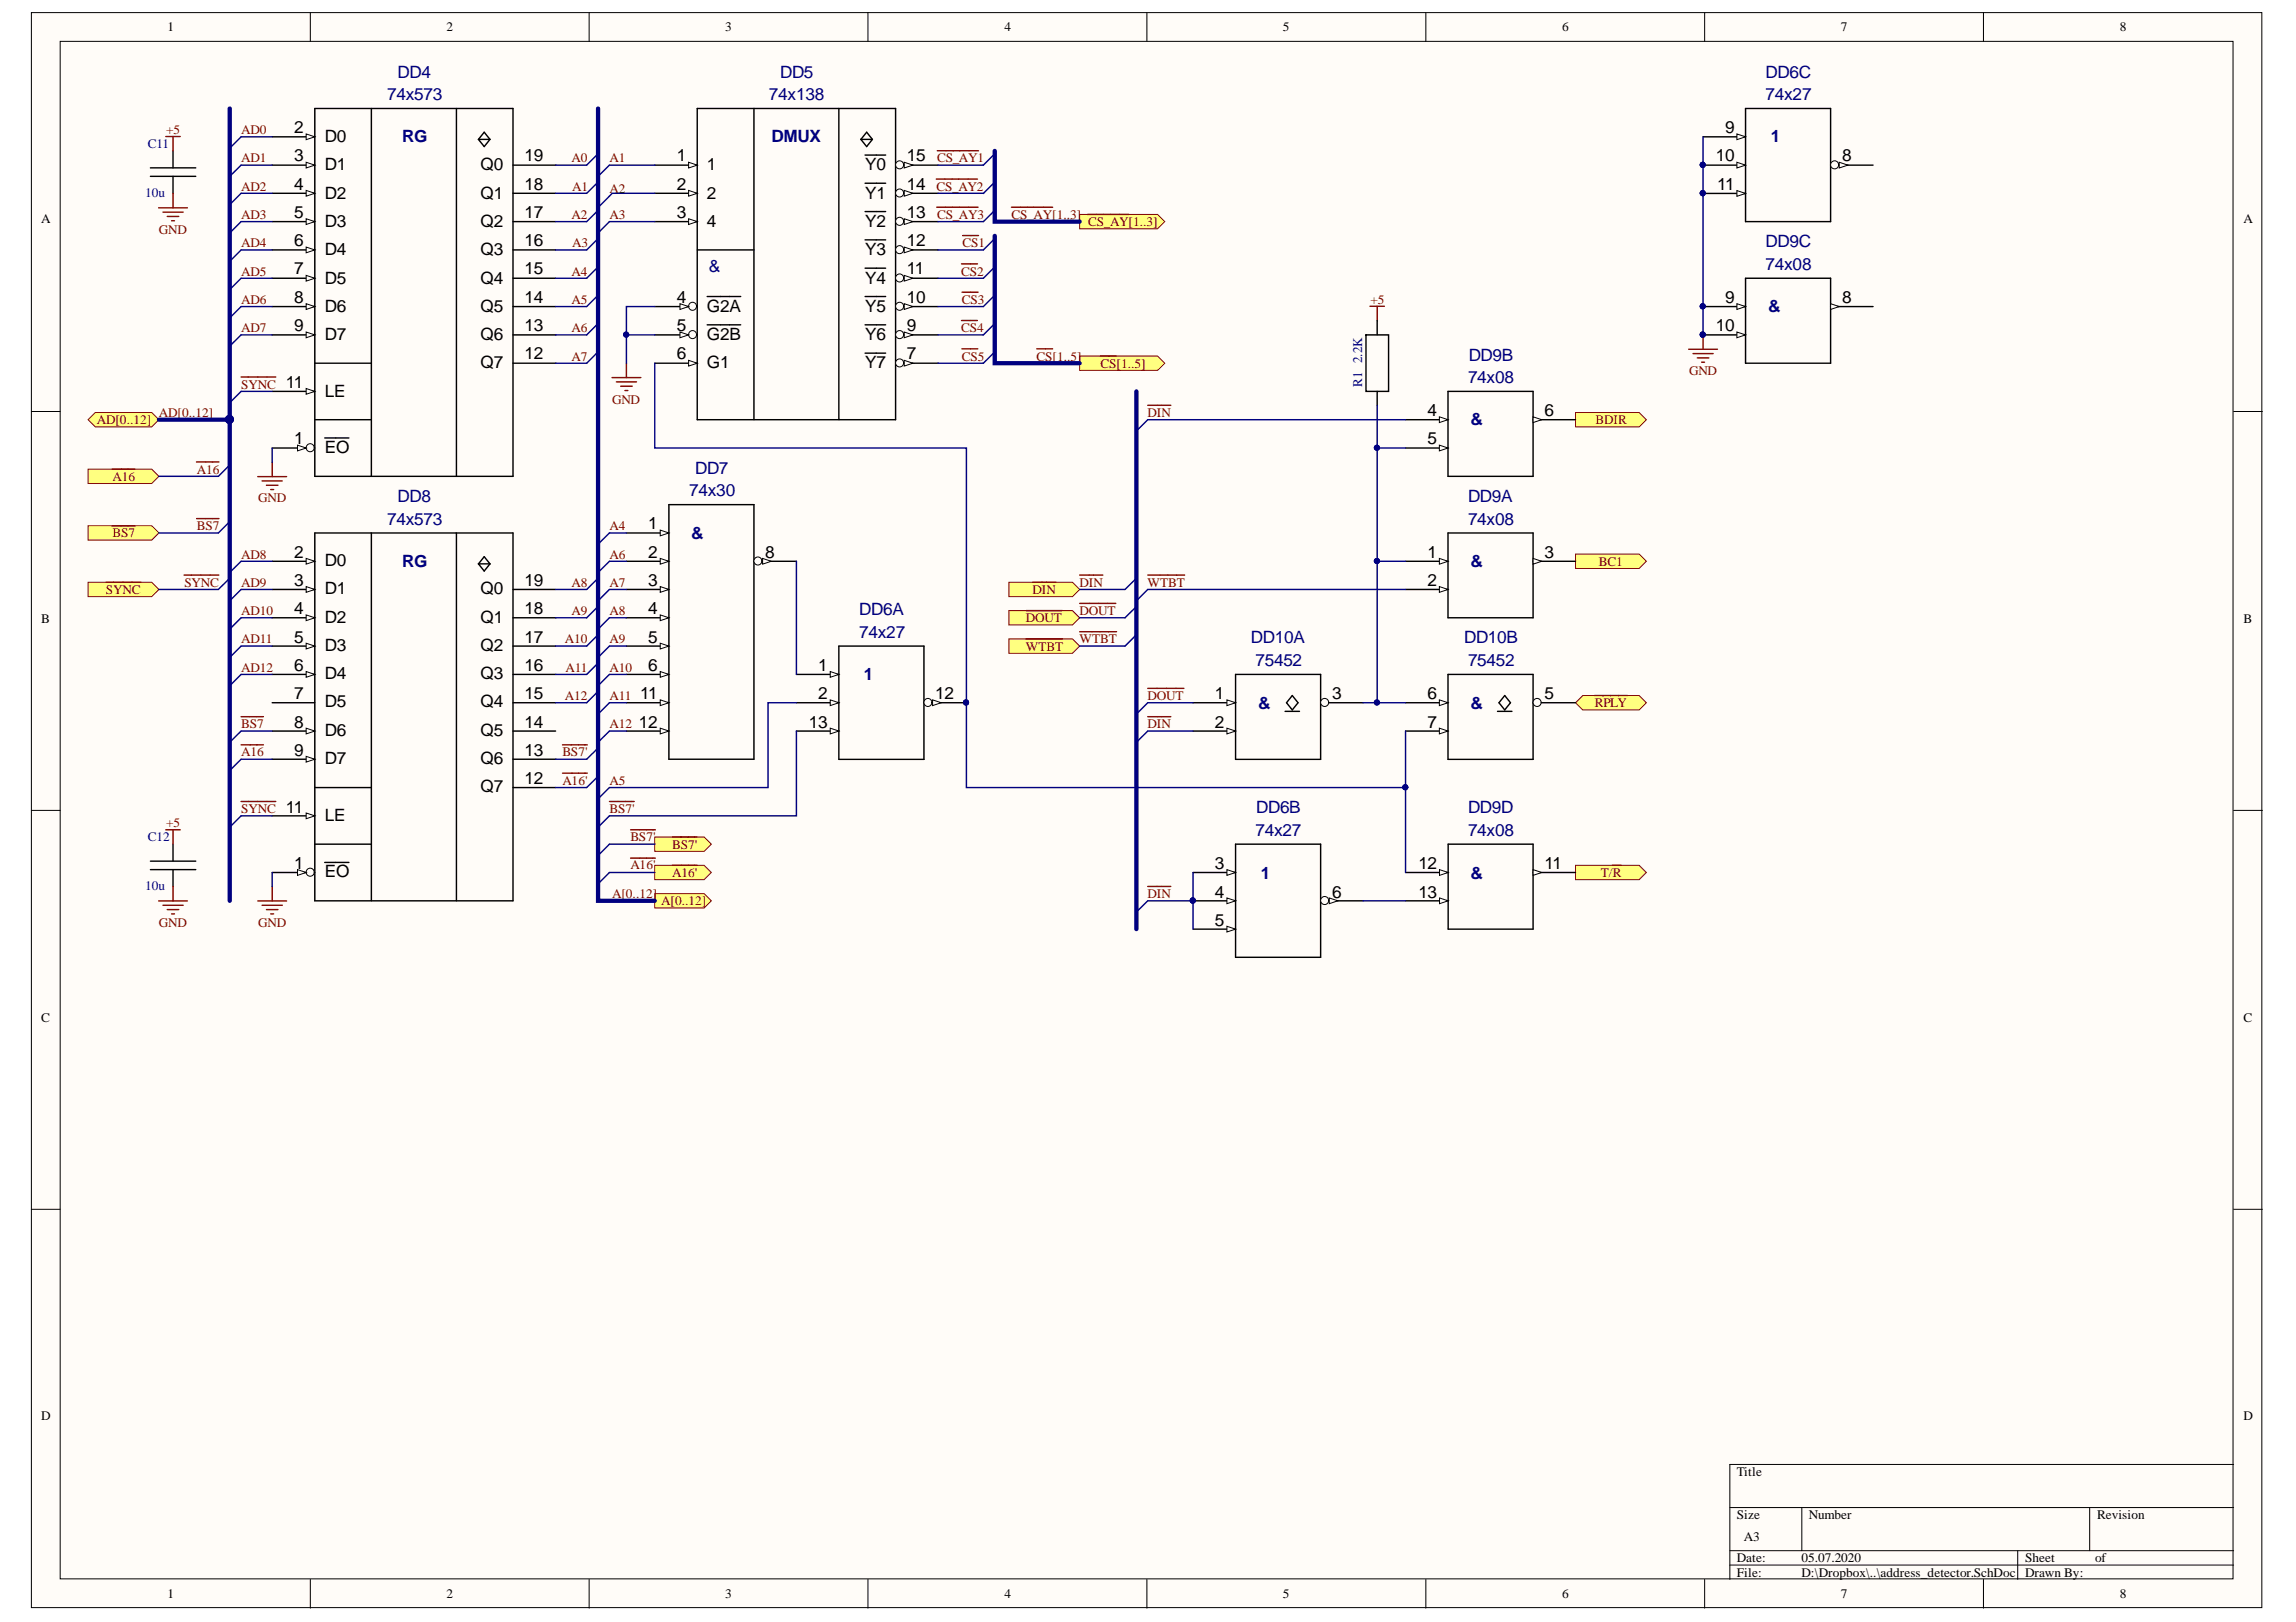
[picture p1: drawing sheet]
<svg xmlns="http://www.w3.org/2000/svg" width="297mm" height="210mm" viewBox="0 0 297 210" stroke-linecap="round" stroke-linejoin="round" font-family="sans-serif">
<defs><g id="words">
<g font-size="2.2" fill="#000080">
<text x="51.4" y="10.1">DD4</text>
<text x="100.9" y="10.1">DD5</text>
<text x="228.4" y="10.1">DD6C</text>
<text x="50.1" y="12.9">74x573</text>
<text x="99.5" y="12.9">74x138</text>
<text x="228.4" y="12.9">74x27</text>
<text x="52" y="18.4">RG</text>
<text x="99.8" y="18.4">DMUX</text>
<text x="229.1" y="18.4">1</text>
<text x="91.7" y="35.2">&amp;</text>
<text x="228.4" y="32">DD9C</text>
<text x="228.4" y="34.9">74x08</text>
<text x="228.8" y="40.4">&amp;</text>
<text x="190" y="46.7">DD9B</text>
<text x="189.9" y="49.5">74x08</text>
<text x="190.3" y="55">&amp;</text>
<text x="51.4" y="64.9">DD8</text>
<text x="89.2" y="64.3">74x30</text>
<text x="89.9" y="61.3">DD7</text>
<text x="189.9" y="64.9">DD9A</text>
<text x="50.1" y="67.9">74x573</text>
<text x="89.4" y="69.7">&amp;</text>
<text x="189.9" y="67.9">74x08</text>
<text x="52" y="73.4">RG</text>
<text x="190.3" y="73.4">&amp;</text>
<text x="111.2" y="79.6">DD6A</text>
<text x="111.2" y="82.5">74x27</text>
<text x="161.8" y="83.3">DD10A</text>
<text x="189.4" y="83.3">DD10B</text>
<text x="111.8" y="88">1</text>
<text x="162.4" y="86.2">75452</text>
<text x="189.9" y="86.2">75452</text>
<text x="162.8" y="91.7">&amp;</text>
<text x="190.3" y="91.7">&amp;</text>
<text x="162.5" y="105.2">DD6B</text>
<text x="189.9" y="105.2">DD9D</text>
<text x="162.4" y="108.2">74x27</text>
<text x="163.1" y="113.7">1</text>
<text x="189.9" y="108.2">74x08</text>
<text x="190.3" y="113.7">&amp;</text>
</g>
<g font-size="2.2">
<text x="38.1" y="17.3">2</text>
<text x="223.2" y="17.3">9</text>
<text x="38.1" y="20.9">3</text>
<text x="42" y="22">D1</text>
<text x="42" y="18.4">D0</text>
<text x="62.2" y="22">Q0</text>
<text x="67.8" y="20.9">19</text>
<text x="87.6" y="20.9">1</text>
<text x="91.5" y="22">1</text>
<text x="111.9" y="22">Y0</text>
<text x="117.3" y="20.9">15</text>
<text x="222" y="20.9">10</text>
<text x="238.3" y="20.9">8</text>
<text x="38.1" y="28.2">5</text>
<text x="38.1" y="24.6">4</text>
<text x="42" y="29.3">D3</text>
<text x="42" y="25.7">D2</text>
<text x="62.2" y="25.7">Q1</text>
<text x="62.2" y="29.3">Q2</text>
<text x="67.8" y="24.6">18</text>
<text x="67.8" y="28.2">17</text>
<text x="87.6" y="28.2">3</text>
<text x="87.6" y="24.6">2</text>
<text x="91.5" y="29.3">4</text>
<text x="91.5" y="25.7">2</text>
<text x="111.9" y="25.7">Y1</text>
<text x="111.9" y="29.3">Y2</text>
<text x="117.3" y="24.6">14</text>
<text x="117.3" y="28.2">13</text>
<text x="222.2" y="24.6">11</text>
<text x="38.1" y="35.5">7</text>
<text x="38.1" y="31.9">6</text>
<text x="42" y="33">D4</text>
<text x="62.2" y="33">Q3</text>
<text x="67.8" y="31.9">16</text>
<text x="67.8" y="35.5">15</text>
<text x="111.9" y="33">Y3</text>
<text x="117.3" y="31.9">12</text>
<text x="117.3" y="35.5">11</text>
<text x="38.1" y="39.2">8</text>
<text x="42" y="40.3">D6</text>
<text x="42" y="36.7">D5</text>
<text x="62.2" y="36.7">Q4</text>
<text x="62.2" y="40.3">Q5</text>
<text x="67.8" y="39.2">14</text>
<text x="87.6" y="39.2">4</text>
<text x="91.5" y="40.3">G2A</text>
<text x="111.9" y="36.7">Y4</text>
<text x="111.9" y="40.3">Y5</text>
<text x="117.3" y="39.2">10</text>
<text x="223.2" y="39.2">9</text>
<text x="238.3" y="39.2">8</text>
<text x="38.1" y="42.9">9</text>
<text x="42" y="44">D7</text>
<text x="62.2" y="44">Q6</text>
<text x="62.2" y="47.7">Q7</text>
<text x="67.8" y="42.9">13</text>
<text x="67.8" y="46.5">12</text>
<text x="87.6" y="42.9">5</text>
<text x="87.6" y="46.5">6</text>
<text x="91.5" y="44">G2B</text>
<text x="91.5" y="47.7">G1</text>
<text x="111.9" y="44">Y6</text>
<text x="111.9" y="47.7">Y7</text>
<text x="117.3" y="42.9">9</text>
<text x="117.3" y="46.5">7</text>
<text x="222" y="42.9">10</text>
<text x="37" y="50.2">11</text>
<text x="42" y="51.3">LE</text>
<text x="184.7" y="53.9">4</text>
<text x="199.8" y="53.9">6</text>
<text x="38.1" y="57.5">1</text>
<text x="42" y="58.7">EO</text>
<text x="184.7" y="57.5">5</text>
<text x="83.8" y="68.5">1</text>
<text x="38.1" y="75.8">3</text>
<text x="38.1" y="72.2">2</text>
<text x="42" y="76.9">D1</text>
<text x="42" y="73.3">D0</text>
<text x="62.2" y="76.9">Q0</text>
<text x="67.8" y="75.8">19</text>
<text x="83.8" y="75.8">3</text>
<text x="83.8" y="72.2">2</text>
<text x="99" y="72.2">8</text>
<text x="184.7" y="75.8">2</text>
<text x="184.7" y="72.2">1</text>
<text x="199.8" y="72.2">3</text>
<text x="38.1" y="83.2">5</text>
<text x="38.1" y="79.5">4</text>
<text x="42" y="80.6">D2</text>
<text x="62.2" y="80.6">Q1</text>
<text x="67.8" y="79.5">18</text>
<text x="67.8" y="83.2">17</text>
<text x="83.8" y="79.5">4</text>
<text x="83.8" y="83.2">5</text>
<text x="38.1" y="86.8">6</text>
<text x="42" y="87.9">D4</text>
<text x="42" y="84.3">D3</text>
<text x="62.2" y="84.3">Q2</text>
<text x="62.2" y="87.9">Q3</text>
<text x="67.8" y="86.8">16</text>
<text x="83.8" y="86.8">6</text>
<text x="105.8" y="86.8">1</text>
<text x="38.1" y="94.2">8</text>
<text x="38.1" y="90.5">7</text>
<text x="42" y="95.3">D6</text>
<text x="42" y="91.6">D5</text>
<text x="62.2" y="91.6">Q4</text>
<text x="62.2" y="95.3">Q5</text>
<text x="67.8" y="90.5">15</text>
<text x="67.8" y="94.2">14</text>
<text x="82.7" y="94.2">12</text>
<text x="82.8" y="90.5">11</text>
<text x="104.6" y="94.2">13</text>
<text x="105.8" y="90.5">2</text>
<text x="121" y="90.5">12</text>
<text x="157.2" y="94.2">2</text>
<text x="157.2" y="90.5">1</text>
<text x="172.3" y="90.5">3</text>
<text x="184.7" y="94.2">7</text>
<text x="184.7" y="90.5">6</text>
<text x="199.8" y="90.5">5</text>
<text x="38.1" y="97.8">9</text>
<text x="42" y="98.9">D7</text>
<text x="62.2" y="98.9">Q6</text>
<text x="67.8" y="97.8">13</text>
<text x="67.8" y="101.4">12</text>
<text x="37" y="105.2">11</text>
<text x="42" y="106.3">LE</text>
<text x="62.2" y="102.5">Q7</text>
<text x="38.1" y="112.4">1</text>
<text x="42" y="113.5">EO</text>
<text x="157.2" y="112.4">3</text>
<text x="183.5" y="112.4">12</text>
<text x="199.8" y="112.4">11</text>
<text x="157.2" y="116.2">4</text>
<text x="157.2" y="119.8">5</text>
<text x="172.3" y="116.2">6</text>
<text x="183.5" y="116.2">13</text>
</g>
<g font-size="1.7">
<text x="21.7" y="4.1">1</text>
<text x="57.8" y="4.1">2</text>
<text x="93.8" y="4.1">3</text>
<text x="129.9" y="4.1">4</text>
<text x="166" y="4.1">5</text>
<text x="202.1" y="4.1">6</text>
<text x="238.1" y="4.1">7</text>
<text x="274.3" y="4.1">8</text>
<text x="5.3" y="28.9">A</text>
<text x="290.3" y="28.9">A</text>
<text x="5.3" y="80.6">B</text>
<text x="290.3" y="80.6">B</text>
<text x="5.3" y="132.2">C</text>
<text x="290.3" y="132.2">C</text>
<text x="5.3" y="183.8">D</text>
<text x="290.3" y="183.8">D</text>
<text x="224.7" y="191">Title</text>
<text x="224.7" y="196.6">Size</text>
<text x="234" y="196.6">Number</text>
<text x="271.3" y="196.6">Revision</text>
<text x="224.7" y="202.2">Date:</text>
<text x="225.6" y="199.4">A3</text>
<text x="233.1" y="202.2">05.07.2020</text>
<text x="262" y="202.2">Sheet</text>
<text x="271" y="202.2">of</text>
<text x="21.7" y="206.8">1</text>
<text x="57.8" y="206.8">2</text>
<text x="93.8" y="206.8">3</text>
<text x="129.9" y="206.8">4</text>
<text x="166" y="206.8">5</text>
<text x="202.1" y="206.8">6</text>
<text x="224.7" y="204.1">File:</text>
<text x="233.1" y="204.1">D:\Dropbox\..\address_detector.SchDoc</text>
<text x="238.1" y="206.8">7</text>
<text x="262" y="204.1">Drawn By:</text>
<text x="274.3" y="206.8">8</text>
</g>
<g font-size="1.7" fill="#800000">
<text x="21.5" y="17.3">+5</text>
<text x="31.2" y="17.3">AD0</text>
<text x="31.2" y="21">AD1</text>
<text x="73.9" y="21">A0</text>
<text x="78.8" y="21">A1</text>
<text x="121.2" y="21">CS_AY1</text>
<text x="31.2" y="24.7">AD2</text>
<text x="31.2" y="28.3">AD3</text>
<text x="73.9" y="28.3">A2</text>
<text x="74" y="24.7">A1</text>
<text x="78.8" y="28.3">A3</text>
<text x="78.8" y="25">A2</text>
<text x="121.1" y="24.7">CS_AY2</text>
<text x="121.2" y="28.3">CS_AY3</text>
<text x="130.9" y="28.3">CS_AY[1..3]</text>
<text x="140.8" y="29.3">CS_AY[1..3]</text>
<text x="20.6" y="30.3">GND</text>
<text x="31.2" y="32">AD4</text>
<text x="31.2" y="35.7">AD5</text>
<text x="73.9" y="35.7">A4</text>
<text x="74" y="32">A3</text>
<text x="124.4" y="35.7">CS2</text>
<text x="124.5" y="32">CS1</text>
<text x="31.2" y="39.3">AD6</text>
<text x="73.9" y="39.3">A5</text>
<text x="124.4" y="39.3">CS3</text>
<text x="177.3" y="39.3">+5</text>
<text x="31.2" y="42.9">AD7</text>
<text x="73.9" y="46.7">A7</text>
<text x="73.9" y="42.9">A6</text>
<text x="124.4" y="42.9">CS4</text>
<text x="124.4" y="46.7">CS5</text>
<text x="134.1" y="46.7">CS[1..5]</text>
<text x="142.4" y="47.6">CS[1..5]</text>
<text x="20.6" y="53.9">AD[0..12]</text>
<text x="31.2" y="50.3">SYNC</text>
<text x="79.2" y="52.2">GND</text>
<text x="148.5" y="53.9">DIN</text>
<text x="218.5" y="48.5">GND</text>
<text x="12.5" y="54.9">AD[0..12]</text>
<text x="206.4" y="54.9">BDIR</text>
<text x="14.6" y="62.2">A16</text>
<text x="25.5" y="61.3">A16</text>
<text x="33.4" y="65">GND</text>
<text x="14.6" y="69.5">BS7</text>
<text x="25.5" y="68.6">BS7</text>
<text x="78.8" y="68.6">A4</text>
<text x="13.7" y="76.8">SYNC</text>
<text x="23.9" y="75.9">SYNC</text>
<text x="31.2" y="72.3">AD8</text>
<text x="31.2" y="75.9">AD9</text>
<text x="73.9" y="75.9">A8</text>
<text x="78.8" y="75.9">A7</text>
<text x="78.8" y="72.3">A6</text>
<text x="133.6" y="76.8">DIN</text>
<text x="139.7" y="75.9">DIN</text>
<text x="148.5" y="75.9">WTBT</text>
<text x="206.8" y="73.2">BC1</text>
<text x="31.2" y="79.5">AD10</text>
<text x="31.2" y="83.3">AD11</text>
<text x="73.1" y="83.3">A10</text>
<text x="73.9" y="79.5">A9</text>
<text x="78.8" y="83.3">A9</text>
<text x="78.8" y="79.5">A8</text>
<text x="132.7" y="80.5">DOUT</text>
<text x="139.7" y="79.5">DOUT</text>
<text x="139.7" y="83.3">WTBT</text>
<text x="31.2" y="86.9">AD12</text>
<text x="73.2" y="86.9">A11</text>
<text x="78.8" y="86.9">A10</text>
<text x="132.7" y="84.2">WTBT</text>
<text x="31.2" y="94.3">BS7</text>
<text x="73.1" y="90.5">A12</text>
<text x="78.8" y="90.5">A11</text>
<text x="78.8" y="94.3">A12</text>
<text x="148.5" y="90.5">DOUT</text>
<text x="148.5" y="94.3">DIN</text>
<text x="206.3" y="91.5">RPLY</text>
<text x="31.2" y="97.9">A16</text>
<text x="72.8" y="97.9">BS7'</text>
<text x="72.8" y="101.5">A16'</text>
<text x="78.8" y="101.5">A5</text>
<text x="21.5" y="107">+5</text>
<text x="31.2" y="105.2">SYNC</text>
<text x="78.8" y="105.2">BS7'</text>
<text x="81.6" y="108.9">BS7'</text>
<text x="81.6" y="112.5">A16'</text>
<text x="87" y="113.4">A16'</text>
<text x="87" y="109.8">BS7'</text>
<text x="207.1" y="113.4">T/R</text>
<text x="20.6" y="120">GND</text>
<text x="33.4" y="120">GND</text>
<text x="79.2" y="116.2">A[0..12]</text>
<text x="85.5" y="117.2">A[0..12]</text>
<text x="148.5" y="116.2">DIN</text>
</g>
<g font-size="1.7" fill="#000080">
<text x="19.1" y="19.2">C11</text>
<text x="18.8" y="25.5">10u</text>
<text x="176.2" y="47" transform="rotate(-90 176.2 47)">2.2K</text>
<text x="176.2" y="50" transform="rotate(-90 176.2 50)">R1</text>
<text x="19.1" y="108.9">C12</text>
<text x="18.8" y="115.1">10u</text>
</g>
</g></defs>
<g fill="#fffcf8" stroke="#000" stroke-width=".13">
<path d="M4.1 1.6h288.5v206.4h-288.5z"/>
<path d="M7.8 5.4h281.1v198.9h-281.1z"/>
</g>
<g fill="none" stroke="#000" stroke-width=".13">
<path d="M40.1 1.6v3.8M76.2 1.6v3.8M112.3 1.6v3.8M148.4 1.6v3.8M184.5 1.6v3.8M220.5 1.6v3.8M256.6 1.6v3.8M4.1 53.3h3.7M289 53.3h3.7M4.1 104.9h3.7M289 104.9h3.7M4.1 156.5h3.7"/>
<path d="M289 156.5h3.7M223.8 195.1h65.2M233.1 195.1v5.6M270.3 195.1v5.6M289 189.5h-65.2v14.9M40.1 204.4v3.7M76.2 204.4v3.7M112.3 204.4v3.7M148.4 204.4v3.7M184.5 204.4v3.7M220.5 204.4v3.7M223.8 200.7h65.2"/>
<path d="M223.8 202.5h65.2M256.6 204.4v3.7M261 200.7v3.7"/>
</g>
<g fill="none" stroke="#000080" stroke-width=".18">
<path d="M31.2 17.7l-1.5 1.5M77.4 19.9l-1.5 1.5M31.2 21.4l-1.5 1.4M31.2 25l-1.5 1.5M31.2 28.7l-1.5 1.4M31.2 32.3l-1.5 1.5M31.2 36l-1.5 1.5M31.2 39.7l-1.5 1.4M77.4 23.6l-1.5 1.4M77.4 27.2l-1.5 1.5M77.4 30.9l-1.5 1.4M77.4 34.5l-1.5 1.5"/>
<path d="M77.4 38.2l-1.5 1.5M78.8 25.4l-1.4 1.5M78.8 28.7l-1.4 1.4M78.8 21.4l-1.4 1.4M31.2 43.3l-1.5 1.5M31.2 50.6l-1.5 1.5M77.4 41.9l-1.5 1.4M77.4 45.5l-1.5 1.5M31.2 72.6l-1.5 1.5M31.2 76.3l-1.5 1.5M31.2 79.9l-1.5 1.5M77.4 74.8l-1.5 1.5"/>
<path d="M77.4 78.5l-1.5 1.4M78.8 69l-1.4 1.4M31.2 83.6l-1.5 1.5M31.2 87.3l-1.5 1.4M77.4 82.1l-1.5 1.5M77.4 85.8l-1.5 1.5M77.4 89.5l-1.5 1.4M31.2 105.6l-1.5 1.5"/>
</g>
<path d="M31.2 48.8h4.5M35.2 59.8v1.9M33.4 61.7h3.7M33.9 62.2h2.6M34.5 62.8h1.5M35 63.4h.4M31.2 103.7h4.5" fill="none" stroke="#800000" stroke-width=".18"/>
<path d="M90.2 14h25.7v40.3h-25.7zM97.5 14v40.3M108.5 14v40.3M111.4 18h1.5M111.4 18l.7 1 .8-1M111.4 18l.7-.9 .8 .9M90.2 32.3h7.3M84.7 43.3h5.5" fill="none" stroke="#000" stroke-width=".18"/>
<circle cx="89.6" cy="43.3" r=".52" fill="#fffcf8" stroke="#000" stroke-width=".13"/>
<path d="M88 43l1.1 .3-1.1 .4z" fill="#fffcf8"/>
<path d="M88 43l1.1 .3-1.1 .4z" fill="none" stroke="#000" stroke-width=".13"/>
<path d="M115.9 21.4h5.5M91.5 42h4.3" fill="none" stroke="#000" stroke-width=".18"/>
<circle cx="116.4" cy="21.3" r=".52" fill="#fffcf8" stroke="#000" stroke-width=".13"/>
<path d="M117 21l1.1 .4-1.1 .3z" fill="#fffcf8"/>
<path d="M117 21l1.1 .4-1.1 .3z" fill="none" stroke="#000" stroke-width=".13"/>
<path d="M111.9 20.1h2.7M115.9 25h5.5" fill="none" stroke="#000" stroke-width=".18"/>
<circle cx="116.4" cy="25" r=".52" fill="#fffcf8" stroke="#000" stroke-width=".13"/>
<path d="M117 24.6l1.1 .4-1.1 .4z" fill="#fffcf8"/>
<path d="M117 24.6l1.1 .4-1.1 .4z" fill="none" stroke="#000" stroke-width=".13"/>
<path d="M111.9 23.7h2.7M115.9 28.7h5.5" fill="none" stroke="#000" stroke-width=".18"/>
<circle cx="116.4" cy="28.6" r=".52" fill="#fffcf8" stroke="#000" stroke-width=".13"/>
<path d="M117 28.3l1.1 .4-1.1 .4z" fill="#fffcf8"/>
<path d="M117 28.3l1.1 .4-1.1 .4z" fill="none" stroke="#000" stroke-width=".13"/>
<path d="M111.9 27.4h2.7M115.9 32.3h5.5" fill="none" stroke="#000" stroke-width=".18"/>
<circle cx="116.4" cy="32.3" r=".52" fill="#fffcf8" stroke="#000" stroke-width=".13"/>
<path d="M117 32l1.1 .3-1.1 .4z" fill="#fffcf8"/>
<path d="M117 32l1.1 .3-1.1 .4z" fill="none" stroke="#000" stroke-width=".13"/>
<path d="M111.9 31h2.7M115.9 36h5.5" fill="none" stroke="#000" stroke-width=".18"/>
<circle cx="116.4" cy="36" r=".52" fill="#fffcf8" stroke="#000" stroke-width=".13"/>
<path d="M117 35.6l1.1 .4-1.1 .4z" fill="#fffcf8"/>
<path d="M117 35.6l1.1 .4-1.1 .4z" fill="none" stroke="#000" stroke-width=".13"/>
<path d="M111.9 34.7h2.7M115.9 39.7h5.5" fill="none" stroke="#000" stroke-width=".18"/>
<circle cx="116.4" cy="39.6" r=".52" fill="#fffcf8" stroke="#000" stroke-width=".13"/>
<path d="M117 39.3l1.1 .4-1.1 .3z" fill="#fffcf8"/>
<path d="M117 39.3l1.1 .4-1.1 .3z" fill="none" stroke="#000" stroke-width=".13"/>
<path d="M111.9 38.4h2.7M115.9 43.3h5.5" fill="none" stroke="#000" stroke-width=".18"/>
<circle cx="116.4" cy="43.3" r=".52" fill="#fffcf8" stroke="#000" stroke-width=".13"/>
<path d="M117 43l1.1 .3-1.1 .4z" fill="#fffcf8"/>
<path d="M117 43l1.1 .3-1.1 .4z" fill="none" stroke="#000" stroke-width=".13"/>
<path d="M111.9 42h2.7M115.9 47h5.5" fill="none" stroke="#000" stroke-width=".18"/>
<circle cx="116.4" cy="47" r=".52" fill="#fffcf8" stroke="#000" stroke-width=".13"/>
<path d="M117 46.6l1.1 .4-1.1 .4z" fill="#fffcf8"/>
<path d="M117 46.6l1.1 .4-1.1 .4z" fill="none" stroke="#000" stroke-width=".13"/>
<path d="M84.7 39.7h5.5M111.9 45.7h2.7" fill="none" stroke="#000" stroke-width=".18"/>
<circle cx="89.6" cy="39.6" r=".52" fill="#fffcf8" stroke="#000" stroke-width=".13"/>
<path d="M88 39.3l1.1 .4-1.1 .3z" fill="#fffcf8"/>
<path d="M88 39.3l1.1 .4-1.1 .3z" fill="none" stroke="#000" stroke-width=".13"/>
<path d="M91.5 38.4h4.3M84.7 47h5.5" fill="none" stroke="#000" stroke-width=".18"/>
<path d="M89.1 46.6l1.1 .4-1.1 .4z" fill="#fffcf8"/>
<path d="M89.1 46.6l1.1 .4-1.1 .4z" fill="none" stroke="#000" stroke-width=".13"/>
<path d="M84.7 28.7h5.5" fill="none" stroke="#000" stroke-width=".18"/>
<path d="M89.1 28.3l1.1 .4-1.1 .4z" fill="#fffcf8"/>
<path d="M89.1 28.3l1.1 .4-1.1 .4z" fill="none" stroke="#000" stroke-width=".13"/>
<path d="M84.7 25h5.5" fill="none" stroke="#000" stroke-width=".18"/>
<path d="M89.1 24.6l1.1 .4-1.1 .4z" fill="#fffcf8"/>
<path d="M89.1 24.6l1.1 .4-1.1 .4z" fill="none" stroke="#000" stroke-width=".13"/>
<path d="M84.7 21.4h5.5" fill="none" stroke="#000" stroke-width=".18"/>
<path d="M89.1 21l1.1 .4-1.1 .3z" fill="#fffcf8"/>
<path d="M89.1 21l1.1 .4-1.1 .3z" fill="none" stroke="#000" stroke-width=".13"/>
<path d="M86.5 65.3h11v33h-11zM97.5 72.6h5.5" fill="none" stroke="#000" stroke-width=".18"/>
<circle cx="98" cy="72.6" r=".52" fill="#fffcf8" stroke="#000" stroke-width=".13"/>
<path d="M98.7 72.3l1.1 .3-1.1 .4z" fill="#fffcf8"/>
<path d="M98.7 72.3l1.1 .3-1.1 .4z" fill="none" stroke="#000" stroke-width=".13"/>
<path d="M81 76.3h5.5" fill="none" stroke="#000" stroke-width=".18"/>
<path d="M85.4 75.9l1.1 .4-1.1 .4z" fill="#fffcf8"/>
<path d="M85.4 75.9l1.1 .4-1.1 .4z" fill="none" stroke="#000" stroke-width=".13"/>
<path d="M81 72.6h5.5" fill="none" stroke="#000" stroke-width=".18"/>
<path d="M85.4 72.3l1.1 .3-1.1 .4z" fill="#fffcf8"/>
<path d="M85.4 72.3l1.1 .3-1.1 .4z" fill="none" stroke="#000" stroke-width=".13"/>
<path d="M81 69h5.5" fill="none" stroke="#000" stroke-width=".18"/>
<path d="M85.4 68.6l1.1 .4-1.1 .3z" fill="#fffcf8"/>
<path d="M85.4 68.6l1.1 .4-1.1 .3z" fill="none" stroke="#000" stroke-width=".13"/>
<path d="M81 79.9h5.5" fill="none" stroke="#000" stroke-width=".18"/>
<path d="M85.4 79.6l1.1 .3-1.1 .4z" fill="#fffcf8"/>
<path d="M85.4 79.6l1.1 .3-1.1 .4z" fill="none" stroke="#000" stroke-width=".13"/>
<path d="M81 83.6h5.5" fill="none" stroke="#000" stroke-width=".18"/>
<path d="M85.4 83.2l1.1 .4-1.1 .4z" fill="#fffcf8"/>
<path d="M85.4 83.2l1.1 .4-1.1 .4z" fill="none" stroke="#000" stroke-width=".13"/>
<path d="M81 87.3h5.5" fill="none" stroke="#000" stroke-width=".18"/>
<path d="M85.4 86.9l1.1 .4-1.1 .3z" fill="#fffcf8"/>
<path d="M85.4 86.9l1.1 .4-1.1 .3z" fill="none" stroke="#000" stroke-width=".13"/>
<path d="M81 90.9h5.5" fill="none" stroke="#000" stroke-width=".18"/>
<path d="M85.4 90.6l1.1 .3-1.1 .4z" fill="#fffcf8"/>
<path d="M85.4 90.6l1.1 .3-1.1 .4z" fill="none" stroke="#000" stroke-width=".13"/>
<path d="M81 94.6h5.5" fill="none" stroke="#000" stroke-width=".18"/>
<path d="M85.4 94.2l1.1 .4-1.1 .4z" fill="#fffcf8"/>
<path d="M85.4 94.2l1.1 .4-1.1 .4z" fill="none" stroke="#000" stroke-width=".13"/>
<g fill="none" stroke="#800000" stroke-width=".18">
<path d="M121.3 19.5h5.3M121.1 23.2h5.4M121.2 26.8h5.3M124.4 34.1h2.1M124.5 37.8h2M124.5 30.5h2.1M79.2 48.9h3.7M79.7 49.4h2.6M80.3 50h1.5M80.9 50.5h.3M81 47v1.9M124.4 41.5h2"/>
<path d="M124.4 45.1h2.1"/>
</g>
<path d="M128.7 19.9l-1.5 1.5M128.7 23.6l-1.5 1.4M128.7 27.2l-1.5 1.5M128.7 30.9l-1.5 1.4M128.7 34.5l-1.5 1.5M128.7 38.2l-1.5 1.5M128.7 41.9l-1.5 1.4M128.7 45.5l-1.5 1.5" fill="none" stroke="#000080" stroke-width=".18"/>
<g fill="#ffff80" stroke="#800000" stroke-width=".13">
<path d="M11.4 54.3l.9-.9h7.3l1 .9-1 .9h-7.3z" fill-rule="evenodd"/>
<path d="M11.4 60.7h8.2l1 .9-1 1h-8.2z" fill-rule="evenodd"/>
</g>
<path d="M14.5 60.7h2.9" fill="none" stroke="#800000" stroke-width=".18"/>
<path d="M11.4 68h8.2l1 1-1 .9h-8.2z" fill-rule="evenodd" fill="#ffff80" stroke="#800000" stroke-width=".13"/>
<path d="M14.5 68h2.9" fill="none" stroke="#800000" stroke-width=".18"/>
<path d="M11.4 75.4h8.2l1 .9-1 .9h-8.2z" fill-rule="evenodd" fill="#ffff80" stroke="#800000" stroke-width=".13"/>
<path d="M25.4 59.8h2.9M13.7 75.4h4.5M23.8 74.4h4.5M25.4 67.1h2.9" fill="none" stroke="#800000" stroke-width=".18"/>
<path d="M29.7 74.8l-1.5 1.5M29.7 67.5l-1.5 1.5M29.7 60.2l-1.5 1.4" fill="none" stroke="#000080" stroke-width=".18"/>
<path d="M139.7 27.7h10.1l.9 1-.9 .9h-10.1z" fill-rule="evenodd" fill="#ffff80" stroke="#800000" stroke-width=".13"/>
<path d="M130.9 26.8h5.3M140.7 27.7h5.3" fill="none" stroke="#800000" stroke-width=".18"/>
<path d="M139.7 46.1h10.1l.9 .9-.9 .9h-10.1z" fill-rule="evenodd" fill="#ffff80" stroke="#800000" stroke-width=".13"/>
<path d="M134.1 45.1h2.1M142.3 46.1h2.1M78.8 103.7h3.2" fill="none" stroke="#800000" stroke-width=".18"/>
<path d="M78.8 72.6l-1.4 1.5M78.8 79.9l-1.4 1.5M78.8 76.3l-1.4 1.5M78.8 87.3l-1.4 1.4M78.8 90.9l-1.4 1.5M78.8 83.6l-1.4 1.5M78.8 94.6l-1.4 1.5M78.8 101.9l-1.4 1.5M78.8 105.6l-1.4 1.5M78.8 109.2l-1.4 1.5M78.8 112.9l-1.4 1.5" fill="none" stroke="#000080" stroke-width=".18"/>
<path d="M84.7 112h6.4l.9 .9-.9 .9h-6.4z" fill-rule="evenodd" fill="#ffff80" stroke="#800000" stroke-width=".13"/>
<path d="M87 112h3.2" fill="none" stroke="#800000" stroke-width=".18"/>
<path d="M84.7 108.3h6.4l.9 .9-.9 1h-6.4z" fill-rule="evenodd" fill="#ffff80" stroke="#800000" stroke-width=".13"/>
<path d="M81.6 107.4h3.2M81.6 111h3.2M87 108.3h3.2" fill="none" stroke="#800000" stroke-width=".18"/>
<path d="M84.7 115.6h6.4l.9 1-.9 .9h-6.4z" fill-rule="evenodd" fill="#ffff80" stroke="#800000" stroke-width=".13"/>
<path d="M103 87.3h5.5M108.5 83.6h11v14.7h-11z" fill="none" stroke="#000" stroke-width=".18"/>
<path d="M107.4 86.9l1.1 .4-1.1 .3z" fill="#fffcf8"/>
<path d="M107.4 86.9l1.1 .4-1.1 .3z" fill="none" stroke="#000" stroke-width=".13"/>
<path d="M103 90.9h5.5" fill="none" stroke="#000" stroke-width=".18"/>
<path d="M107.4 90.6l1.1 .3-1.1 .4z" fill="#fffcf8"/>
<path d="M107.4 90.6l1.1 .3-1.1 .4z" fill="none" stroke="#000" stroke-width=".13"/>
<path d="M103 94.6h5.5" fill="none" stroke="#000" stroke-width=".18"/>
<path d="M107.4 94.2l1.1 .4-1.1 .4z" fill="#fffcf8"/>
<path d="M107.4 94.2l1.1 .4-1.1 .4z" fill="none" stroke="#000" stroke-width=".13"/>
<path d="M119.5 90.9h5.5" fill="none" stroke="#000" stroke-width=".18"/>
<circle cx="120" cy="90.9" r=".52" fill="#fffcf8" stroke="#000" stroke-width=".13"/>
<path d="M120.6 90.6l1.2 .3-1.2 .4z" fill="#fffcf8"/>
<path d="M120.6 90.6l1.2 .3-1.2 .4z" fill="none" stroke="#000" stroke-width=".13"/>
<circle cx="125" cy="90.9" r=".33" fill="#000080" stroke="#000080" stroke-width=".13"/>
<path d="M33.4 116.6h3.7M33.9 117.2h2.6M34.5 117.7h1.5M35 118.3h.4M35.2 114.7v1.9" fill="none" stroke="#800000" stroke-width=".18"/>
<path d="M225.8 36h11v11h-11zM236.8 39.7h5.5" fill="none" stroke="#000" stroke-width=".18"/>
<path d="M236.8 39.3l1.1 .4-1.1 .3z" fill="#fffcf8"/>
<path d="M236.8 39.3l1.1 .4-1.1 .3z" fill="none" stroke="#000" stroke-width=".13"/>
<path d="M220.3 43.3h5.5" fill="none" stroke="#000" stroke-width=".18"/>
<path d="M224.7 43l1.1 .3-1.1 .4z" fill="#fffcf8"/>
<path d="M224.7 43l1.1 .3-1.1 .4z" fill="none" stroke="#000" stroke-width=".13"/>
<circle cx="220.3" cy="43.3" r=".33" fill="#000080" stroke="#000080" stroke-width=".13"/>
<path d="M220.3 39.7h5.5" fill="none" stroke="#000" stroke-width=".18"/>
<path d="M224.7 39.3l1.1 .4-1.1 .3z" fill="#fffcf8"/>
<path d="M224.7 39.3l1.1 .4-1.1 .3z" fill="none" stroke="#000" stroke-width=".13"/>
<g fill="#000080" stroke="#000080" stroke-width=".13">
<circle cx="220.3" cy="39.6" r=".33"/>
<circle cx="220.3" cy="43.3" r=".33"/>
</g>
<path d="M220.3 17.7h5.5M225.8 14h11v14.7h-11z" fill="none" stroke="#000" stroke-width=".18"/>
<path d="M224.7 17.3l1.1 .4-1.1 .4z" fill="#fffcf8"/>
<path d="M224.7 17.3l1.1 .4-1.1 .4z" fill="none" stroke="#000" stroke-width=".13"/>
<path d="M220.3 21.4h5.5" fill="none" stroke="#000" stroke-width=".18"/>
<path d="M224.7 21l1.1 .4-1.1 .3z" fill="#fffcf8"/>
<path d="M224.7 21l1.1 .4-1.1 .3z" fill="none" stroke="#000" stroke-width=".13"/>
<circle cx="220.3" cy="21.3" r=".33" fill="#000080" stroke="#000080" stroke-width=".13"/>
<path d="M220.3 25h5.5" fill="none" stroke="#000" stroke-width=".18"/>
<path d="M224.7 24.7l1.1 .3-1.1 .4z" fill="#fffcf8"/>
<path d="M224.7 24.7l1.1 .3-1.1 .4z" fill="none" stroke="#000" stroke-width=".13"/>
<circle cx="220.3" cy="25" r=".33" fill="#000080" stroke="#000080" stroke-width=".13"/>
<path d="M236.8 21.4h5.5" fill="none" stroke="#000" stroke-width=".18"/>
<circle cx="237.4" cy="21.3" r=".52" fill="#fffcf8" stroke="#000" stroke-width=".13"/>
<path d="M237.9 21l1.2 .4-1.2 .3z" fill="#fffcf8"/>
<path d="M237.9 21l1.2 .4-1.2 .3z" fill="none" stroke="#000" stroke-width=".13"/>
<g fill="#000080" stroke="#000080" stroke-width=".13">
<circle cx="220.3" cy="21.3" r=".33"/>
<circle cx="220.3" cy="25" r=".33"/>
<circle cx="220.3" cy="43.3" r=".33"/>
</g>
<path d="M218.5 45.2h3.7M219 45.8h2.6M219.6 46.3h1.5M220.1 46.9h.4M220.3 43.3v1.9" fill="none" stroke="#800000" stroke-width=".18"/>
<g fill="#ffff80" stroke="#800000" stroke-width=".13">
<path d="M203.8 53.4h8.3l.9 .9-.9 .9h-8.3z" fill-rule="evenodd"/>
<path d="M203.8 71.7h8.3l.9 .9-.9 1h-8.3z" fill-rule="evenodd"/>
</g>
<path d="M187.3 69h11v10.9h-11zM198.3 72.6h5.5" fill="none" stroke="#000" stroke-width=".18"/>
<path d="M198.3 72.3l1.2 .3-1.2 .4z" fill="#fffcf8"/>
<path d="M198.3 72.3l1.2 .3-1.2 .4z" fill="none" stroke="#000" stroke-width=".13"/>
<path d="M181.8 76.3h5.5" fill="none" stroke="#000" stroke-width=".18"/>
<path d="M186.2 75.9l1.1 .4-1.1 .4z" fill="#fffcf8"/>
<path d="M186.2 75.9l1.1 .4-1.1 .4z" fill="none" stroke="#000" stroke-width=".13"/>
<path d="M181.8 72.6h5.5" fill="none" stroke="#000" stroke-width=".18"/>
<path d="M186.2 72.3l1.1 .3-1.1 .4z" fill="#fffcf8"/>
<path d="M186.2 72.3l1.1 .3-1.1 .4z" fill="none" stroke="#000" stroke-width=".13"/>
<path d="M187.3 50.6h11v11h-11zM198.3 54.3h5.5" fill="none" stroke="#000" stroke-width=".18"/>
<path d="M198.3 53.9l1.2 .4-1.2 .4z" fill="#fffcf8"/>
<path d="M198.3 53.9l1.2 .4-1.2 .4z" fill="none" stroke="#000" stroke-width=".13"/>
<path d="M181.8 58h5.5" fill="none" stroke="#000" stroke-width=".18"/>
<path d="M186.2 57.6l1.1 .4-1.1 .3z" fill="#fffcf8"/>
<path d="M186.2 57.6l1.1 .4-1.1 .3z" fill="none" stroke="#000" stroke-width=".13"/>
<path d="M181.8 54.3h5.5" fill="none" stroke="#000" stroke-width=".18"/>
<path d="M186.2 53.9l1.1 .4-1.1 .4z" fill="#fffcf8"/>
<path d="M186.2 53.9l1.1 .4-1.1 .4z" fill="none" stroke="#000" stroke-width=".13"/>
<path d="M203.8 90.9l1-.9h7.3l.9 .9-.9 1h-7.3z" fill-rule="evenodd" fill="#ffff80" stroke="#800000" stroke-width=".13"/>
<path d="M206.3 90h4.3" fill="none" stroke="#800000" stroke-width=".18"/>
<path d="M154.4 94.6h5.4M159.8 87.3h11.1v11h-11.1zM166.3 92.1h1.8M167.2 90l.7 .9-.7 1-.8-1z" fill="none" stroke="#000" stroke-width=".18"/>
<path d="M158.7 94.2l1.1 .4-1.1 .4z" fill="#fffcf8"/>
<path d="M158.7 94.2l1.1 .4-1.1 .4z" fill="none" stroke="#000" stroke-width=".13"/>
<path d="M154.4 90.9h5.4" fill="none" stroke="#000" stroke-width=".18"/>
<path d="M158.7 90.6l1.1 .3-1.1 .4z" fill="#fffcf8"/>
<path d="M158.7 90.6l1.1 .3-1.1 .4z" fill="none" stroke="#000" stroke-width=".13"/>
<path d="M170.9 90.9h5.4" fill="none" stroke="#000" stroke-width=".18"/>
<circle cx="171.4" cy="90.9" r=".52" fill="#fffcf8" stroke="#000" stroke-width=".13"/>
<path d="M181.8 94.6h5.5M187.3 87.3h11v11h-11zM193.7 92.1h1.9M194.7 90l.7 .9-.7 1-.8-1z" fill="none" stroke="#000" stroke-width=".18"/>
<path d="M186.2 94.2l1.1 .4-1.1 .4z" fill="#fffcf8"/>
<path d="M186.2 94.2l1.1 .4-1.1 .4z" fill="none" stroke="#000" stroke-width=".13"/>
<path d="M181.8 90.9h5.5" fill="none" stroke="#000" stroke-width=".18"/>
<path d="M186.2 90.6l1.1 .3-1.1 .4z" fill="#fffcf8"/>
<path d="M186.2 90.6l1.1 .3-1.1 .4z" fill="none" stroke="#000" stroke-width=".13"/>
<path d="M198.3 90.9h5.5" fill="none" stroke="#000" stroke-width=".18"/>
<circle cx="198.9" cy="90.9" r=".52" fill="#fffcf8" stroke="#000" stroke-width=".13"/>
<path d="M203.8 112h8.3l.9 .9-.9 .9h-8.3z" fill-rule="evenodd" fill="#ffff80" stroke="#800000" stroke-width=".13"/>
<path d="M208.6 112h1.1" fill="none" stroke="#800000" stroke-width=".18"/>
<path d="M187.4 109.2h10.9v11h-10.9zM198.3 112.9h5.5" fill="none" stroke="#000" stroke-width=".18"/>
<path d="M198.3 112.5l1.2 .4-1.2 .4z" fill="#fffcf8"/>
<path d="M198.3 112.5l1.2 .4-1.2 .4z" fill="none" stroke="#000" stroke-width=".13"/>
<path d="M181.8 116.6h5.6" fill="none" stroke="#000" stroke-width=".18"/>
<path d="M186.2 116.2l1.2 .4-1.2 .3z" fill="#fffcf8"/>
<path d="M186.2 116.2l1.2 .4-1.2 .3z" fill="none" stroke="#000" stroke-width=".13"/>
<path d="M181.8 112.9h5.6" fill="none" stroke="#000" stroke-width=".18"/>
<path d="M186.2 112.5l1.2 .4-1.2 .4z" fill="#fffcf8"/>
<path d="M186.2 112.5l1.2 .4-1.2 .4z" fill="none" stroke="#000" stroke-width=".13"/>
<path d="M154.4 112.9h5.4M159.8 109.2h11.1v14.7h-11.1z" fill="none" stroke="#000" stroke-width=".18"/>
<path d="M158.7 112.5l1.1 .4-1.1 .4z" fill="#fffcf8"/>
<path d="M158.7 112.5l1.1 .4-1.1 .4z" fill="none" stroke="#000" stroke-width=".13"/>
<path d="M154.4 116.6h5.4" fill="none" stroke="#000" stroke-width=".18"/>
<path d="M158.7 116.2l1.1 .4-1.1 .3z" fill="#fffcf8"/>
<path d="M158.7 116.2l1.1 .4-1.1 .3z" fill="none" stroke="#000" stroke-width=".13"/>
<circle cx="154.3" cy="116.5" r=".33" fill="#000080" stroke="#000080" stroke-width=".13"/>
<path d="M154.4 120.2h5.4" fill="none" stroke="#000" stroke-width=".18"/>
<path d="M158.7 119.9l1.1 .3-1.1 .4z" fill="#fffcf8"/>
<path d="M158.7 119.9l1.1 .3-1.1 .4z" fill="none" stroke="#000" stroke-width=".13"/>
<path d="M170.9 116.6h5.4" fill="none" stroke="#000" stroke-width=".18"/>
<circle cx="171.4" cy="116.5" r=".52" fill="#fffcf8" stroke="#000" stroke-width=".13"/>
<path d="M172 116.2l1.1 .4-1.1 .3z" fill="#fffcf8"/>
<path d="M172 116.2l1.1 .4-1.1 .3z" fill="none" stroke="#000" stroke-width=".13"/>
<circle cx="154.3" cy="116.5" r=".33" fill="#000080" stroke="#000080" stroke-width=".13"/>
<path d="M148.5 54.3l-1.5 1.5M148.5 76.3l-1.5 1.5M148.5 94.6l-1.5 1.5M148.5 90.9l-1.5 1.5M148.5 116.6l-1.5 1.4" fill="none" stroke="#000080" stroke-width=".18"/>
<path d="M148.5 52.5h3M148.5 74.4h4.8M148.5 89.1h4.7M148.5 92.7h3M148.5 114.7h3" fill="none" stroke="#800000" stroke-width=".18"/>
<path d="M130.5 75.4h8.2l1 .9-1 .9h-8.2z" fill-rule="evenodd" fill="#ffff80" stroke="#800000" stroke-width=".13"/>
<path d="M133.6 75.4h3" fill="none" stroke="#800000" stroke-width=".18"/>
<path d="M130.5 82.7h8.2l1 .9-1 .9h-8.2z" fill-rule="evenodd" fill="#ffff80" stroke="#800000" stroke-width=".13"/>
<path d="M132.7 82.7h4.8" fill="none" stroke="#800000" stroke-width=".18"/>
<path d="M130.5 79h8.2l1 .9-1 1h-8.2z" fill-rule="evenodd" fill="#ffff80" stroke="#800000" stroke-width=".13"/>
<path d="M177.2 39.6h1.9M178.2 39.6v1.9M132.8 79h4.6M139.7 74.4h3M139.7 78.1h4.7M31.2 92.7h2.9M31.2 96.4h2.9M72.8 96.4h3.2M139.7 81.8h4.7M72.8 100.1h3.2" fill="none" stroke="#800000" stroke-width=".18"/>
<path d="M147 74.8l-1.5 1.5M147 78.5l-1.5 1.4M31.2 94.6l-1.5 1.5M31.2 98.3l-1.5 1.4M77.4 96.8l-1.5 1.5M147 82.1l-1.5 1.5M77.4 100.5l-1.5 1.4" fill="none" stroke="#000080" stroke-width=".18"/>
<path d="M40.7 14h25.7v47.6h-25.7zM48 14v47.6M59 14v47.6M61.9 18h1.5M61.9 18l.7 1 .8-1M61.9 18l.7-.9 .8 .9M35.2 58h5.5M40.7 47h7.3M40.7 54.3h7.3M176.7 43.3h2.9v7.3h-2.9zM178.2 41.5v1.8M178.2 50.6v1.9" fill="none" stroke="#000" stroke-width=".18"/>
<circle cx="40.1" cy="57.9" r=".52" fill="#fffcf8" stroke="#000" stroke-width=".13"/>
<path d="M38.5 57.6l1.1 .4-1.1 .3z" fill="#fffcf8"/>
<path d="M38.5 57.6l1.1 .4-1.1 .3z" fill="none" stroke="#000" stroke-width=".13"/>
<path d="M66.4 21.4h5.5M66.4 25h5.5M66.4 28.7h5.5M66.4 32.3h5.5M66.4 36h5.5M66.4 39.7h5.5M35.2 50.6h5.5M42 56.7h3.1M66.4 43.3h5.5M66.4 47h5.5" fill="none" stroke="#000" stroke-width=".18"/>
<path d="M39.6 50.3l1.1 .3-1.1 .4z" fill="#fffcf8"/>
<path d="M39.6 50.3l1.1 .3-1.1 .4z" fill="none" stroke="#000" stroke-width=".13"/>
<path d="M35.2 43.3h5.5" fill="none" stroke="#000" stroke-width=".18"/>
<path d="M39.6 43l1.1 .3-1.1 .4z" fill="#fffcf8"/>
<path d="M39.6 43l1.1 .3-1.1 .4z" fill="none" stroke="#000" stroke-width=".13"/>
<path d="M35.2 39.7h5.5" fill="none" stroke="#000" stroke-width=".18"/>
<path d="M39.6 39.3l1.1 .4-1.1 .3z" fill="#fffcf8"/>
<path d="M39.6 39.3l1.1 .4-1.1 .3z" fill="none" stroke="#000" stroke-width=".13"/>
<path d="M35.2 36h5.5" fill="none" stroke="#000" stroke-width=".18"/>
<path d="M39.6 35.6l1.1 .4-1.1 .4z" fill="#fffcf8"/>
<path d="M39.6 35.6l1.1 .4-1.1 .4z" fill="none" stroke="#000" stroke-width=".13"/>
<path d="M35.2 32.3h5.5" fill="none" stroke="#000" stroke-width=".18"/>
<path d="M39.6 32l1.1 .3-1.1 .4z" fill="#fffcf8"/>
<path d="M39.6 32l1.1 .3-1.1 .4z" fill="none" stroke="#000" stroke-width=".13"/>
<path d="M35.2 28.7h5.5" fill="none" stroke="#000" stroke-width=".18"/>
<path d="M39.6 28.3l1.1 .4-1.1 .4z" fill="#fffcf8"/>
<path d="M39.6 28.3l1.1 .4-1.1 .4z" fill="none" stroke="#000" stroke-width=".13"/>
<path d="M35.2 25h5.5" fill="none" stroke="#000" stroke-width=".18"/>
<path d="M39.6 24.6l1.1 .4-1.1 .4z" fill="#fffcf8"/>
<path d="M39.6 24.6l1.1 .4-1.1 .4z" fill="none" stroke="#000" stroke-width=".13"/>
<path d="M35.2 21.4h5.5" fill="none" stroke="#000" stroke-width=".18"/>
<path d="M39.6 21l1.1 .4-1.1 .3z" fill="#fffcf8"/>
<path d="M39.6 21l1.1 .4-1.1 .3z" fill="none" stroke="#000" stroke-width=".13"/>
<path d="M35.2 17.7h5.5" fill="none" stroke="#000" stroke-width=".18"/>
<path d="M39.6 17.3l1.1 .4-1.1 .4z" fill="#fffcf8"/>
<path d="M39.6 17.3l1.1 .4-1.1 .4z" fill="none" stroke="#000" stroke-width=".13"/>
<path d="M40.7 69h25.7v47.6h-25.7zM48 69v47.6M59 69v47.6M61.9 73h1.5M61.9 73l.7 .9 .8-.9M61.9 73l.7-1 .8 1M35.2 112.9h5.5M40.7 101.9h7.3M40.7 109.2h7.3" fill="none" stroke="#000" stroke-width=".18"/>
<circle cx="40.1" cy="112.9" r=".52" fill="#fffcf8" stroke="#000" stroke-width=".13"/>
<path d="M38.5 112.5l1.1 .4-1.1 .4z" fill="#fffcf8"/>
<path d="M38.5 112.5l1.1 .4-1.1 .4z" fill="none" stroke="#000" stroke-width=".13"/>
<path d="M66.4 76.3h5.5M66.4 79.9h5.5M66.4 83.6h5.5M66.4 87.3h5.5M66.4 90.9h5.5M66.4 94.6h5.5M66.4 98.3h5.5M35.2 105.6h5.5M42 111.6h3.1M66.4 101.9h5.5" fill="none" stroke="#000" stroke-width=".18"/>
<path d="M39.6 105.2l1.1 .4-1.1 .4z" fill="#fffcf8"/>
<path d="M39.6 105.2l1.1 .4-1.1 .4z" fill="none" stroke="#000" stroke-width=".13"/>
<path d="M35.2 98.3h5.5" fill="none" stroke="#000" stroke-width=".18"/>
<path d="M39.6 97.9l1.1 .4-1.1 .3z" fill="#fffcf8"/>
<path d="M39.6 97.9l1.1 .4-1.1 .3z" fill="none" stroke="#000" stroke-width=".13"/>
<path d="M35.2 94.6h5.5" fill="none" stroke="#000" stroke-width=".18"/>
<path d="M39.6 94.2l1.1 .4-1.1 .4z" fill="#fffcf8"/>
<path d="M39.6 94.2l1.1 .4-1.1 .4z" fill="none" stroke="#000" stroke-width=".13"/>
<path d="M35.2 90.9h5.5M35.2 87.3h5.5" fill="none" stroke="#000" stroke-width=".18"/>
<path d="M39.6 86.9l1.1 .4-1.1 .3z" fill="#fffcf8"/>
<path d="M39.6 86.9l1.1 .4-1.1 .3z" fill="none" stroke="#000" stroke-width=".13"/>
<path d="M35.2 83.6h5.5" fill="none" stroke="#000" stroke-width=".18"/>
<path d="M39.6 83.2l1.1 .4-1.1 .4z" fill="#fffcf8"/>
<path d="M39.6 83.2l1.1 .4-1.1 .4z" fill="none" stroke="#000" stroke-width=".13"/>
<path d="M35.2 79.9h5.5" fill="none" stroke="#000" stroke-width=".18"/>
<path d="M39.6 79.6l1.1 .3-1.1 .4z" fill="#fffcf8"/>
<path d="M39.6 79.6l1.1 .3-1.1 .4z" fill="none" stroke="#000" stroke-width=".13"/>
<path d="M35.2 76.3h5.5" fill="none" stroke="#000" stroke-width=".18"/>
<path d="M39.6 75.9l1.1 .4-1.1 .4z" fill="#fffcf8"/>
<path d="M39.6 75.9l1.1 .4-1.1 .4z" fill="none" stroke="#000" stroke-width=".13"/>
<path d="M35.2 72.6h5.5" fill="none" stroke="#000" stroke-width=".18"/>
<path d="M39.6 72.3l1.1 .3-1.1 .4z" fill="#fffcf8"/>
<path d="M39.6 72.3l1.1 .3-1.1 .4z" fill="none" stroke="#000" stroke-width=".13"/>
<path d="M22.4 19.5v2.2M19.5 22.8h5.8M19.5 21.7h5.8M22.4 22.8v2.2M19.5 112.5h5.8M19.5 111.4h5.8M22.4 109.2v2.2M22.4 112.5v2.2" fill="none" stroke="#000" stroke-width=".18"/>
<g fill="none" stroke="#800000" stroke-width=".18">
<path d="M21.5 17.7h1.8M22.4 17.7v1.8M20.5 26.9h3.7M21.1 27.5h2.6M21.6 28h1.5M22.2 28.6h.4M22.4 25v1.9M20.5 116.6h3.7M21.1 117.2h2.6M21.5 107.4h1.8M21.6 117.7h1.5M22.2 118.3h.4"/>
<path d="M22.4 107.4v1.8M22.4 114.7v1.9"/>
</g>
<g fill="none" stroke="#000080" stroke-width=".18">
<path d="M31.2 17.7h4M220.3 17.7v25.6M31.2 21.4h4M31.2 25h4M31.2 28.7h4M31.2 32.3h4M31.2 36h4M31.2 39.7h4M71.9 21.4h4M71.9 25h4M71.9 28.7h4M71.9 32.3h4"/>
<path d="M71.9 36h4M71.9 39.7h4M78.8 28.7h5.9M78.8 21.4h5.9M84.7 25h-5.5l-.4 .4M84.7 39.7h-3.7v7.3M121.4 21.4h5.8M121.4 25h5.8M121.4 28.7h5.8M121.4 32.3h5.8M121.4 36h5.8M121.4 39.7h5.8"/>
<path d="M31.2 43.3h4M31.2 50.6h4M35.2 58v1.8M71.9 43.3h4M71.9 47h4M81 43.3h3.7M84.7 47v11h40.3v43.9h56.8v-7.3M121.4 43.3h5.8M121.4 47h5.8M148.5 54.3h33.3M178.2 58h3.6M178.2 52.5v20.1"/>
<path d="M20.6 61.6h7.6M20.6 69h7.6M20.6 76.3h7.6M31.2 72.6h4M31.2 76.3h4M31.2 79.9h4M71.9 76.3h4M71.9 79.9h4M78.8 69h2.2M78.8 76.3h2.2M78.8 79.9h2.2M78.8 72.6h2.2"/>
<path d="M103 72.6v14.7M139.7 79.9h5.8M139.7 76.3h5.8M148.5 76.3h33.3M181.8 72.6h-3.6v18.3M31.2 83.6h4M31.2 87.3h4M31.2 94.6h4M31.2 98.3h4M71.9 83.6h4M71.9 87.3h4M71.9 90.9h4"/>
<path d="M71.9 98.3h4M78.8 83.6h2.2M78.8 87.3h2.2M78.8 90.9h2.2M78.8 94.6h2.2M103 90.9h-3.6v11h-20.6M103 94.6v11h-24.2M139.7 83.6h5.8M148.5 94.6h5.9M148.5 90.9h5.9M176.3 90.9h5.5M31.2 105.6h4"/>
<path d="M35.2 112.9v1.8M71.9 101.9h4M78.8 112.9h5.9M78.8 109.2h5.9M148.5 116.6h5.9M154.4 112.9v7.3M176.3 116.6h5.5M181.8 101.9v11"/>
</g>
<g fill="#000080" stroke="#000080" stroke-width=".13">
<circle cx="81" cy="43.3" r=".34"/>
<circle cx="220.3" cy="21.3" r=".33"/>
<circle cx="220.3" cy="25" r=".33"/>
<circle cx="220.3" cy="39.6" r=".33"/>
<circle cx="220.3" cy="43.3" r=".33"/>
<circle cx="178.1" cy="90.9" r=".34"/>
<circle cx="178.1" cy="72.6" r=".34"/>
<circle cx="154.3" cy="116.5" r=".33"/>
<circle cx="181.8" cy="101.9" r=".34"/>
<circle cx="178.1" cy="57.9" r=".34"/>
<circle cx="125" cy="90.9" r=".33"/>
<circle cx="29.7" cy="54.3" r=".52"/>
</g>
<path d="M29.7 14v102.6M77.4 14v102.6h7.3M128.7 19.5v9.2h11M128.7 30.5v16.5h11M20.6 54.3h9.1M147 50.6v69.6" fill="none" stroke="#000080" stroke-width=".55"/>
<use href="#words"/>
</svg>
